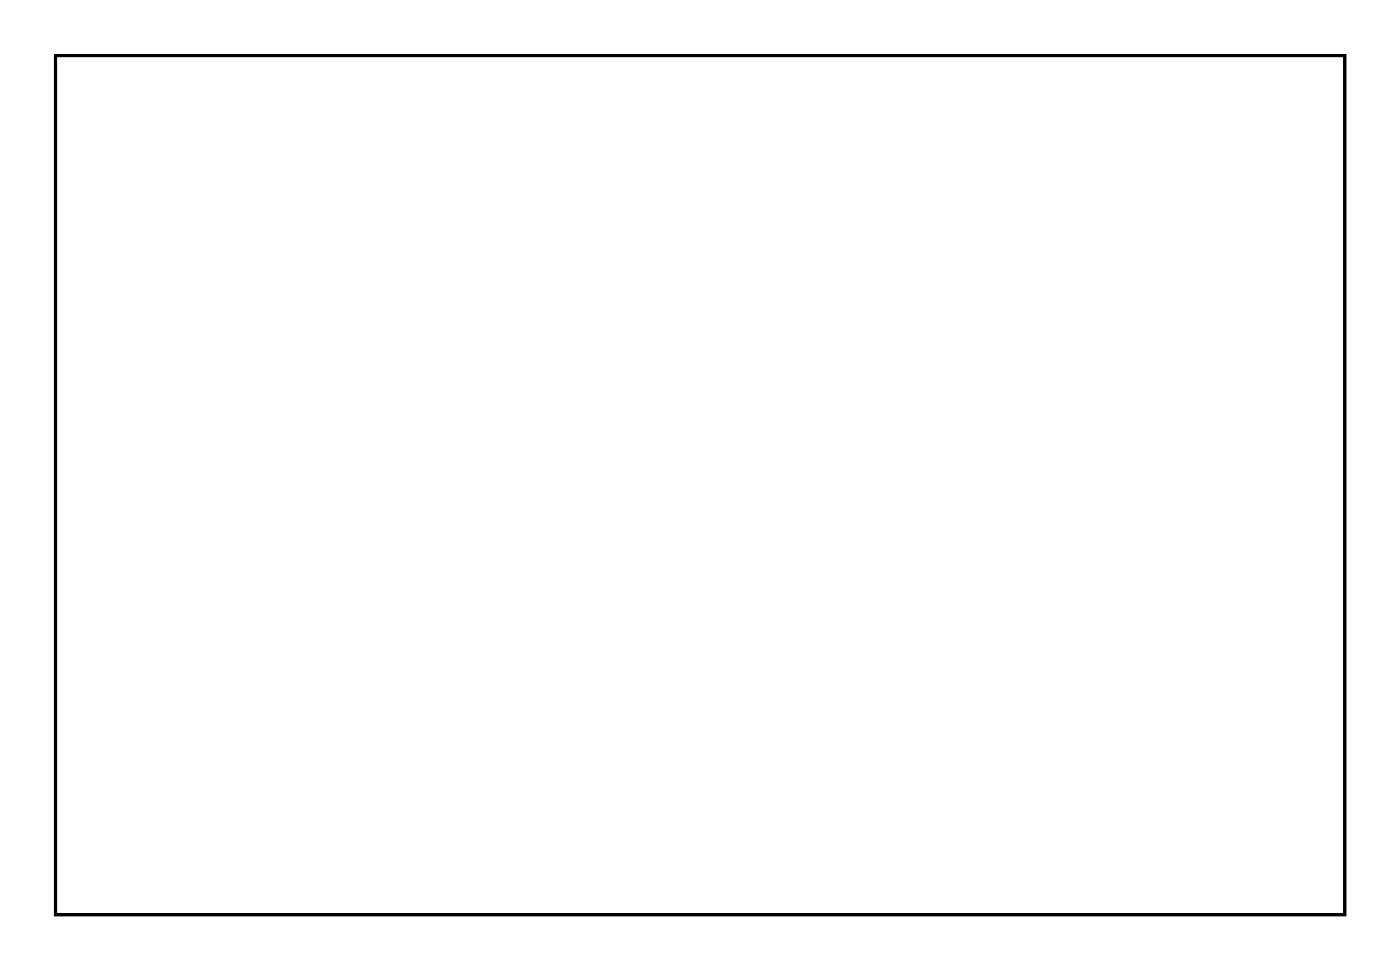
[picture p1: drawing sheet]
<svg xmlns="http://www.w3.org/2000/svg" width="92mm" height="63mm" viewBox="0 0 92 63" stroke-linecap="round" stroke-linejoin="round" font-family="sans-serif">
<path d="M3.6 3.6h84.5v56.3h-84.5z" fill="none" stroke="#000" stroke-width=".2"/>
<path d="M3.6 3.6h84.5v56.3h-84.5zM3.6 3.6v56.3h84.5v-56.3z" fill="#000"/>
<circle cx="72.7" cy="37.9" r=".72" fill="#fff"/>
<circle cx="72.7" cy="37.9" r=".72" fill="none" stroke="#fff" stroke-width=".69" stroke-linecap="butt"/>
<path d="M71.8 37h1.9v1.9h-1.9zM72.2 37.9a.5 .5 0 0 0 1 0 .5 .5 0 0 0-1 0z" fill="#fff"/>
<g fill="none" stroke="#fff" stroke-width=".25">
<path d="M71.8 37h1.9v1.9h-1.9z"/>
<circle cx="72.7" cy="37.9" r=".5"/>
</g>
<circle cx="75.3" cy="37.9" r=".72" fill="#fff"/>
<circle cx="75.3" cy="37.9" r=".72" fill="none" stroke="#fff" stroke-width=".69" stroke-linecap="butt"/>
<circle cx="77.8" cy="37.9" r=".72" fill="#fff"/>
<circle cx="77.8" cy="37.9" r=".72" fill="none" stroke="#fff" stroke-width=".69" stroke-linecap="butt"/>
<circle cx="32.8" cy="33.4" r=".7" fill="#fff"/>
<circle cx="32.8" cy="33.4" r=".7" fill="none" stroke="#fff" stroke-width=".76" stroke-linecap="butt"/>
<circle cx="26.3" cy="33.4" r=".7" fill="#fff"/>
<circle cx="26.3" cy="33.4" r=".7" fill="none" stroke="#fff" stroke-width=".76" stroke-linecap="butt"/>
<circle cx="32.8" cy="28.9" r=".7" fill="#fff"/>
<circle cx="32.8" cy="28.9" r=".7" fill="none" stroke="#fff" stroke-width=".76" stroke-linecap="butt"/>
<circle cx="26.3" cy="28.9" r=".7" fill="#fff"/>
<circle cx="26.3" cy="28.9" r=".7" fill="none" stroke="#fff" stroke-width=".76" stroke-linecap="butt"/>
<circle cx="26.1" cy="41.4" r=".7" fill="#fff"/>
<circle cx="26.1" cy="41.4" r=".7" fill="none" stroke="#fff" stroke-width=".76" stroke-linecap="butt"/>
<circle cx="36.3" cy="41.4" r=".7" fill="#fff"/>
<circle cx="36.3" cy="41.4" r=".7" fill="none" stroke="#fff" stroke-width=".76" stroke-linecap="butt"/>
<circle cx="14.8" cy="52.9" r=".6" fill="#fff"/>
<circle cx="14.8" cy="52.9" r=".6" fill="none" stroke="#fff" stroke-width=".65" stroke-linecap="butt"/>
<path d="M14.2 52.3h1.2v1.2h-1.2z" fill="#fff"/>
<path d="M14.2 52.3h1.2v1.2h-1.2z" fill="none" stroke="#fff" stroke-width=".65" stroke-linecap="butt"/>
<circle cx="14.8" cy="50.4" r=".6" fill="#fff"/>
<circle cx="14.8" cy="50.4" r=".6" fill="none" stroke="#fff" stroke-width=".65" stroke-linecap="butt"/>
<circle cx="19.6" cy="52.9" r=".7" fill="#fff"/>
<circle cx="19.6" cy="52.9" r=".7" fill="none" stroke="#fff" stroke-width=".76" stroke-linecap="butt"/>
<circle cx="29.8" cy="52.9" r=".7" fill="#fff"/>
<circle cx="29.8" cy="52.9" r=".7" fill="none" stroke="#fff" stroke-width=".76" stroke-linecap="butt"/>
<circle cx="7.8" cy="52.9" r=".6" fill="#fff"/>
<circle cx="7.8" cy="52.9" r=".6" fill="none" stroke="#fff" stroke-width=".65" stroke-linecap="butt"/>
<path d="M7.2 52.3h1.2v1.2h-1.2z" fill="#fff"/>
<path d="M7.2 52.3h1.2v1.2h-1.2z" fill="none" stroke="#fff" stroke-width=".65" stroke-linecap="butt"/>
<circle cx="7.8" cy="50.4" r=".6" fill="#fff"/>
<circle cx="7.8" cy="50.4" r=".6" fill="none" stroke="#fff" stroke-width=".65" stroke-linecap="butt"/>
<circle cx="7.8" cy="57.4" r=".7" fill="#fff"/>
<circle cx="7.8" cy="57.4" r=".7" fill="none" stroke="#fff" stroke-width=".76" stroke-linecap="butt"/>
<circle cx="18" cy="57.4" r=".7" fill="#fff"/>
<circle cx="18" cy="57.4" r=".7" fill="none" stroke="#fff" stroke-width=".76" stroke-linecap="butt"/>
<path d="M42.1 24.1h1.4v1.5h-1.4z" fill="#fff"/>
<path d="M42.1 24.1h1.4v1.5h-1.4z" fill="none" stroke="#fff" stroke-width=".76" stroke-linecap="butt"/>
<circle cx="42.8" cy="24.9" r=".74" fill="#fff"/>
<circle cx="42.8" cy="24.9" r=".74" fill="none" stroke="#fff" stroke-width=".76" stroke-linecap="butt"/>
<circle cx="42.8" cy="27.4" r=".74" fill="#fff"/>
<circle cx="42.8" cy="27.4" r=".74" fill="none" stroke="#fff" stroke-width=".76" stroke-linecap="butt"/>
<path d="M72.1 29.2h1.4v1.4h-1.4z" fill="#fff"/>
<path d="M72.1 29.2h1.4v1.4h-1.4z" fill="none" stroke="#fff" stroke-width=".76" stroke-linecap="butt"/>
<circle cx="72.8" cy="29.9" r=".7" fill="#fff"/>
<circle cx="72.8" cy="29.9" r=".7" fill="none" stroke="#fff" stroke-width=".76" stroke-linecap="butt"/>
<circle cx="75.3" cy="29.9" r=".7" fill="#fff"/>
<circle cx="75.3" cy="29.9" r=".7" fill="none" stroke="#fff" stroke-width=".76" stroke-linecap="butt"/>
<circle cx="5.6" cy="44.4" r=".7" fill="#fff"/>
<circle cx="5.6" cy="44.4" r=".7" fill="none" stroke="#fff" stroke-width=".76" stroke-linecap="butt"/>
<circle cx="15.8" cy="44.4" r=".7" fill="#fff"/>
<circle cx="15.8" cy="44.4" r=".7" fill="none" stroke="#fff" stroke-width=".76" stroke-linecap="butt"/>
<circle cx="5.8" cy="34.4" r=".7" fill="#fff"/>
<circle cx="5.8" cy="34.4" r=".7" fill="none" stroke="#fff" stroke-width=".76" stroke-linecap="butt"/>
<circle cx="5.8" cy="27.9" r=".7" fill="#fff"/>
<circle cx="5.8" cy="27.9" r=".7" fill="none" stroke="#fff" stroke-width=".76" stroke-linecap="butt"/>
<circle cx="10.3" cy="34.4" r=".7" fill="#fff"/>
<circle cx="10.3" cy="34.4" r=".7" fill="none" stroke="#fff" stroke-width=".76" stroke-linecap="butt"/>
<circle cx="10.3" cy="27.9" r=".7" fill="#fff"/>
<circle cx="10.3" cy="27.9" r=".7" fill="none" stroke="#fff" stroke-width=".76" stroke-linecap="butt"/>
<circle cx="15.8" cy="34.4" r=".7" fill="#fff"/>
<circle cx="15.8" cy="34.4" r=".7" fill="none" stroke="#fff" stroke-width=".76" stroke-linecap="butt"/>
<circle cx="15.8" cy="27.9" r=".7" fill="#fff"/>
<circle cx="15.8" cy="27.9" r=".7" fill="none" stroke="#fff" stroke-width=".76" stroke-linecap="butt"/>
<circle cx="20.3" cy="34.4" r=".7" fill="#fff"/>
<circle cx="20.3" cy="34.4" r=".7" fill="none" stroke="#fff" stroke-width=".76" stroke-linecap="butt"/>
<circle cx="20.3" cy="27.9" r=".7" fill="#fff"/>
<circle cx="20.3" cy="27.9" r=".7" fill="none" stroke="#fff" stroke-width=".76" stroke-linecap="butt"/>
<circle cx="13.6" cy="39.4" r=".7" fill="#fff"/>
<circle cx="13.6" cy="39.4" r=".7" fill="none" stroke="#fff" stroke-width=".76" stroke-linecap="butt"/>
<circle cx="23.8" cy="39.4" r=".7" fill="#fff"/>
<circle cx="23.8" cy="39.4" r=".7" fill="none" stroke="#fff" stroke-width=".76" stroke-linecap="butt"/>
<circle cx="46.5" cy="45.9" r=".7" fill="#fff"/>
<circle cx="46.5" cy="45.9" r=".7" fill="none" stroke="#fff" stroke-width=".76" stroke-linecap="butt"/>
<circle cx="36.3" cy="45.9" r=".7" fill="#fff"/>
<circle cx="36.3" cy="45.9" r=".7" fill="none" stroke="#fff" stroke-width=".76" stroke-linecap="butt"/>
<path d="M48.1 35.7h1.5v1.4h-1.5z" fill="#fff"/>
<path d="M48.1 35.7h1.5v1.4h-1.5z" fill="none" stroke="#fff" stroke-width=".76" stroke-linecap="butt"/>
<circle cx="48.8" cy="36.4" r=".74" fill="#fff"/>
<circle cx="48.8" cy="36.4" r=".74" fill="none" stroke="#fff" stroke-width=".76" stroke-linecap="butt"/>
<circle cx="46.3" cy="36.4" r=".74" fill="#fff"/>
<circle cx="46.3" cy="36.4" r=".74" fill="none" stroke="#fff" stroke-width=".76" stroke-linecap="butt"/>
<circle cx="43.8" cy="36.4" r=".74" fill="#fff"/>
<circle cx="43.8" cy="36.4" r=".74" fill="none" stroke="#fff" stroke-width=".76" stroke-linecap="butt"/>
<path d="M19.1 18.2h1.5v1.4h-1.5z" fill="#fff"/>
<path d="M19.1 18.2h1.5v1.4h-1.5z" fill="none" stroke="#fff" stroke-width=".76" stroke-linecap="butt"/>
<circle cx="19.8" cy="18.9" r=".74" fill="#fff"/>
<circle cx="19.8" cy="18.9" r=".74" fill="none" stroke="#fff" stroke-width=".76" stroke-linecap="butt"/>
<circle cx="17.3" cy="18.9" r=".74" fill="#fff"/>
<circle cx="17.3" cy="18.9" r=".74" fill="none" stroke="#fff" stroke-width=".76" stroke-linecap="butt"/>
<circle cx="14.8" cy="18.9" r=".74" fill="#fff"/>
<circle cx="14.8" cy="18.9" r=".74" fill="none" stroke="#fff" stroke-width=".76" stroke-linecap="butt"/>
<circle cx="25.1" cy="19.4" r=".7" fill="#fff"/>
<circle cx="25.1" cy="19.4" r=".7" fill="none" stroke="#fff" stroke-width=".76" stroke-linecap="butt"/>
<circle cx="35.3" cy="19.4" r=".7" fill="#fff"/>
<circle cx="35.3" cy="19.4" r=".7" fill="none" stroke="#fff" stroke-width=".76" stroke-linecap="butt"/>
<path d="M53.9 24h1.3v1.2h-1.3z" fill="#fff"/>
<path d="M53.9 24h1.3v1.2h-1.3z" fill="none" stroke="#fff" stroke-width=".76" stroke-linecap="butt"/>
<path d="M69.1 24h1.3v1.2h-1.3z" fill="#fff"/>
<path d="M69.1 24h1.3v1.2h-1.3z" fill="none" stroke="#fff" stroke-width=".76" stroke-linecap="butt"/>
<circle cx="72.3" cy="11.9" r=".64" fill="#fff"/>
<circle cx="72.3" cy="11.9" r=".64" fill="none" stroke="#fff" stroke-width=".76" stroke-linecap="butt"/>
<circle cx="72.3" cy="24.6" r=".64" fill="#fff"/>
<circle cx="72.3" cy="24.6" r=".64" fill="none" stroke="#fff" stroke-width=".76" stroke-linecap="butt"/>
<circle cx="69.8" cy="11.9" r=".64" fill="#fff"/>
<circle cx="69.8" cy="11.9" r=".64" fill="none" stroke="#fff" stroke-width=".76" stroke-linecap="butt"/>
<circle cx="69.8" cy="24.6" r=".64" fill="#fff"/>
<circle cx="69.8" cy="24.6" r=".64" fill="none" stroke="#fff" stroke-width=".76" stroke-linecap="butt"/>
<circle cx="67.2" cy="11.9" r=".64" fill="#fff"/>
<circle cx="67.2" cy="11.9" r=".64" fill="none" stroke="#fff" stroke-width=".76" stroke-linecap="butt"/>
<circle cx="67.2" cy="24.6" r=".64" fill="#fff"/>
<circle cx="67.2" cy="24.6" r=".64" fill="none" stroke="#fff" stroke-width=".76" stroke-linecap="butt"/>
<circle cx="64.7" cy="11.9" r=".64" fill="#fff"/>
<circle cx="64.7" cy="11.9" r=".64" fill="none" stroke="#fff" stroke-width=".76" stroke-linecap="butt"/>
<circle cx="64.7" cy="24.6" r=".64" fill="#fff"/>
<circle cx="64.7" cy="24.6" r=".64" fill="none" stroke="#fff" stroke-width=".76" stroke-linecap="butt"/>
<circle cx="62.1" cy="11.9" r=".64" fill="#fff"/>
<circle cx="62.1" cy="11.9" r=".64" fill="none" stroke="#fff" stroke-width=".76" stroke-linecap="butt"/>
<circle cx="62.1" cy="24.6" r=".64" fill="#fff"/>
<circle cx="62.1" cy="24.6" r=".64" fill="none" stroke="#fff" stroke-width=".76" stroke-linecap="butt"/>
<circle cx="59.6" cy="11.9" r=".64" fill="#fff"/>
<circle cx="59.6" cy="11.9" r=".64" fill="none" stroke="#fff" stroke-width=".76" stroke-linecap="butt"/>
<circle cx="59.6" cy="24.6" r=".64" fill="#fff"/>
<circle cx="59.6" cy="24.6" r=".64" fill="none" stroke="#fff" stroke-width=".76" stroke-linecap="butt"/>
<circle cx="57.1" cy="11.9" r=".64" fill="#fff"/>
<circle cx="57.1" cy="11.9" r=".64" fill="none" stroke="#fff" stroke-width=".76" stroke-linecap="butt"/>
<circle cx="57.1" cy="24.6" r=".64" fill="#fff"/>
<circle cx="57.1" cy="24.6" r=".64" fill="none" stroke="#fff" stroke-width=".76" stroke-linecap="butt"/>
<circle cx="54.5" cy="11.9" r=".64" fill="#fff"/>
<circle cx="54.5" cy="11.9" r=".64" fill="none" stroke="#fff" stroke-width=".76" stroke-linecap="butt"/>
<circle cx="54.5" cy="24.6" r=".64" fill="#fff"/>
<circle cx="54.5" cy="24.6" r=".64" fill="none" stroke="#fff" stroke-width=".76" stroke-linecap="butt"/>
<path d="M64.1 33.2h1.5v1.4h-1.5z" fill="#fff"/>
<path d="M64.1 33.2h1.5v1.4h-1.5z" fill="none" stroke="#fff" stroke-width=".76" stroke-linecap="butt"/>
<circle cx="64.8" cy="33.9" r=".74" fill="#fff"/>
<circle cx="64.8" cy="33.9" r=".74" fill="none" stroke="#fff" stroke-width=".76" stroke-linecap="butt"/>
<circle cx="62.3" cy="33.9" r=".74" fill="#fff"/>
<circle cx="62.3" cy="33.9" r=".74" fill="none" stroke="#fff" stroke-width=".76" stroke-linecap="butt"/>
<circle cx="59.8" cy="33.9" r=".74" fill="#fff"/>
<circle cx="59.8" cy="33.9" r=".74" fill="none" stroke="#fff" stroke-width=".76" stroke-linecap="butt"/>
<circle cx="57.2" cy="33.9" r=".74" fill="#fff"/>
<circle cx="57.2" cy="33.9" r=".74" fill="none" stroke="#fff" stroke-width=".76" stroke-linecap="butt"/>
<circle cx="76.8" cy="23.9" r=".7" fill="#fff"/>
<circle cx="76.8" cy="23.9" r=".7" fill="none" stroke="#fff" stroke-width=".76" stroke-linecap="butt"/>
<circle cx="76.8" cy="13.8" r=".7" fill="#fff"/>
<circle cx="76.8" cy="13.8" r=".7" fill="none" stroke="#fff" stroke-width=".76" stroke-linecap="butt"/>
<circle cx="82.8" cy="23.9" r=".7" fill="#fff"/>
<circle cx="82.8" cy="23.9" r=".7" fill="none" stroke="#fff" stroke-width=".76" stroke-linecap="butt"/>
<circle cx="82.8" cy="13.8" r=".7" fill="#fff"/>
<circle cx="82.8" cy="13.8" r=".7" fill="none" stroke="#fff" stroke-width=".76" stroke-linecap="butt"/>
</svg>
